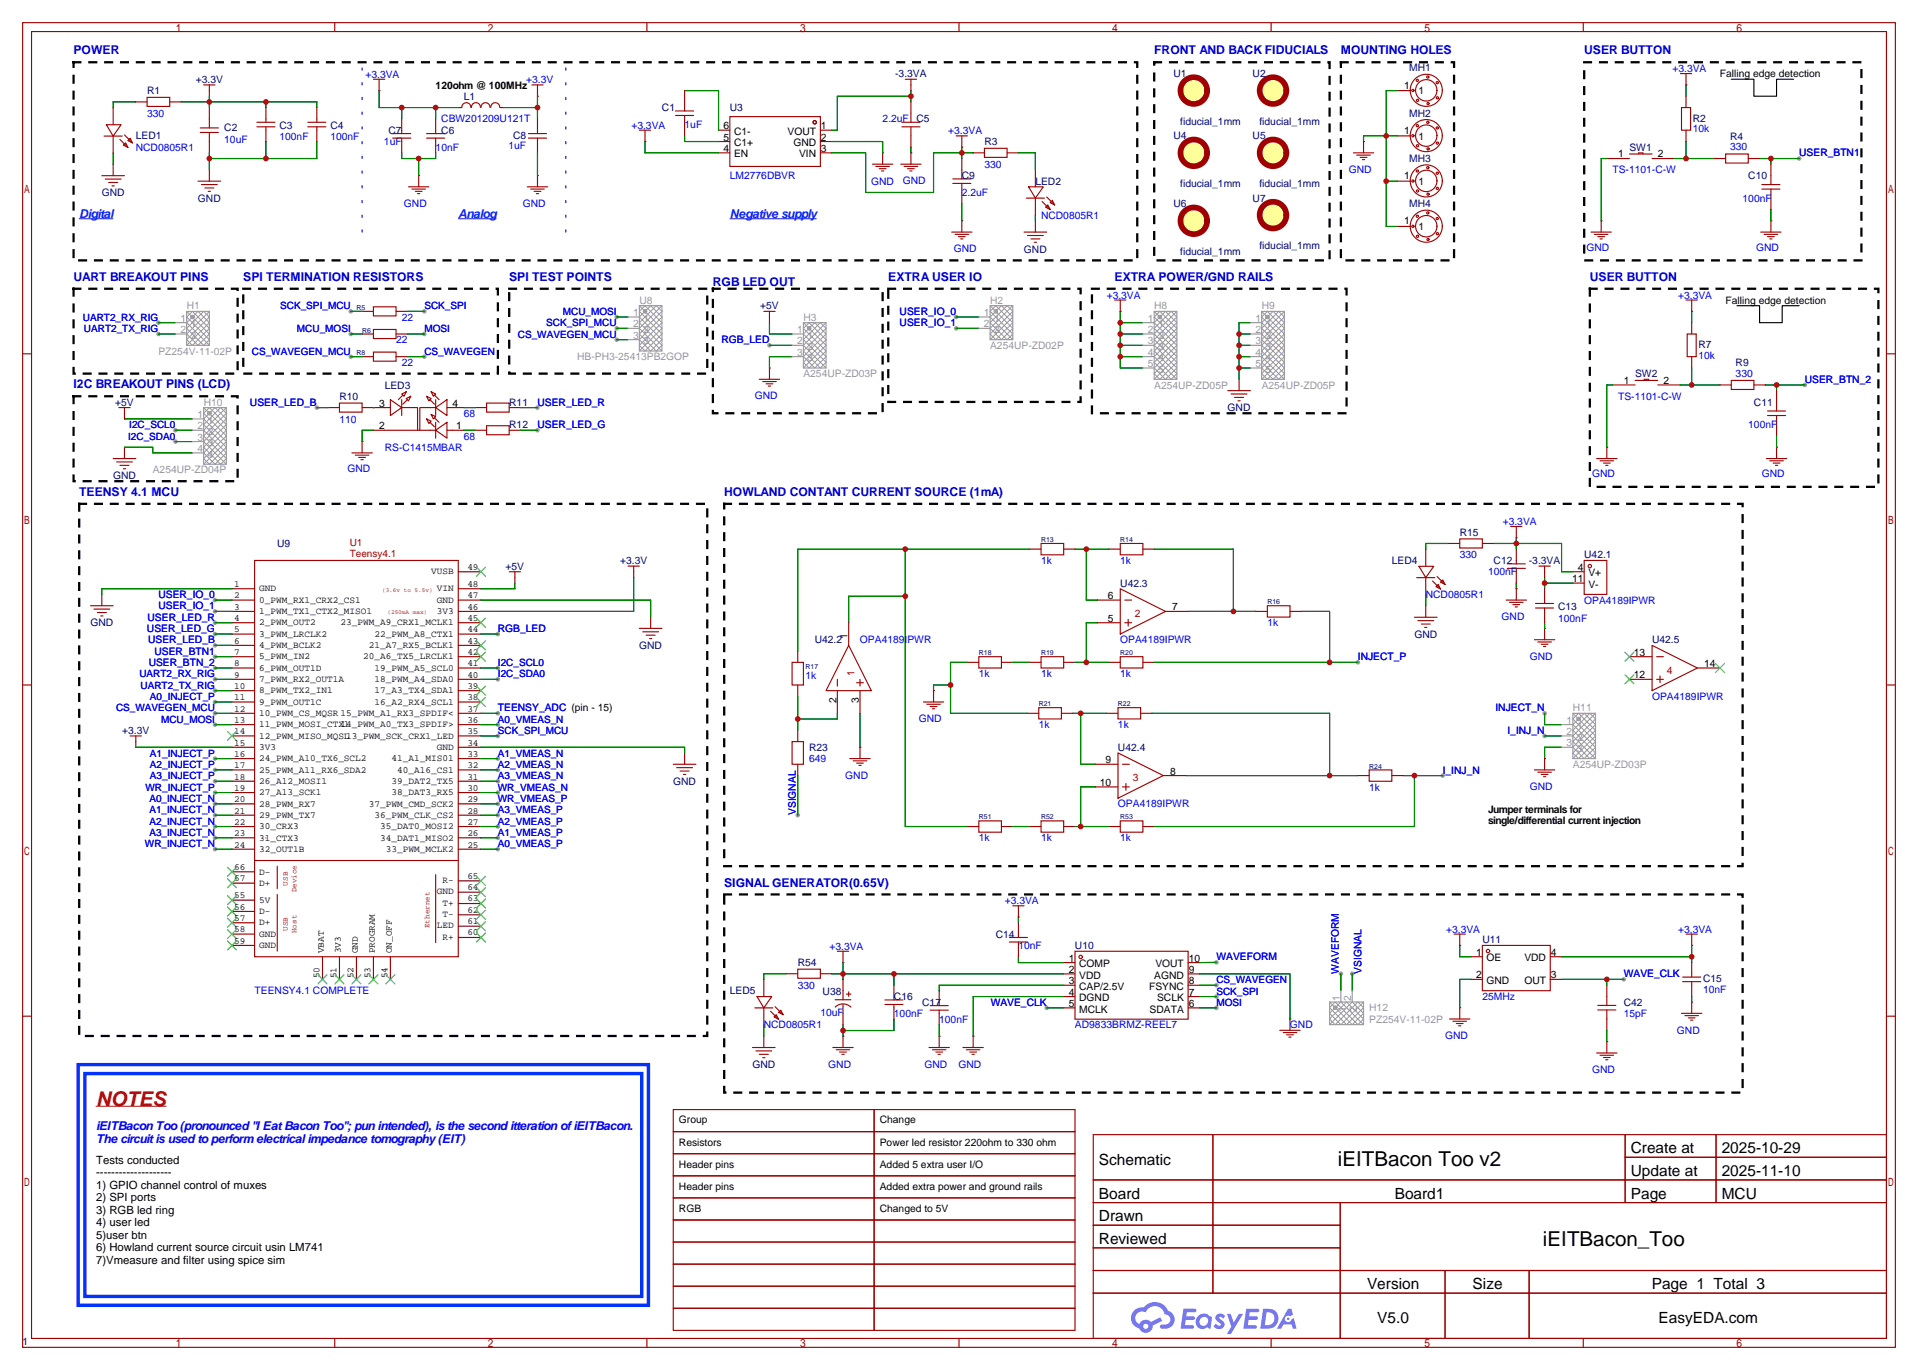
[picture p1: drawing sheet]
<svg xmlns="http://www.w3.org/2000/svg" width="431mm" height="307mm" viewBox="0 0 431 307" stroke-linecap="round" stroke-linejoin="round" font-family="sans-serif">
<defs><g id="words">
<g font-size="4.6">
<text x="300.3" y="261.6">iEITBacon Too v2</text>
<text x="346.4" y="279.4">iEITBacon_Too</text>
</g>
<text font-size="4.5" fill="#f00" x="21.6" y="248">NOTES</text>
<g font-size="3.5">
<text x="246.7" y="261.3">Schematic</text>
<text x="366.1" y="258.8">Create at</text>
<text x="366.1" y="263.8">Update at</text>
<text x="386.5" y="258.8">2025-10-29</text>
<text x="386.5" y="263.8">2025-11-10</text>
<text x="246.7" y="268.9">Board</text>
<text x="313.1" y="268.9">Board1</text>
<text x="366.1" y="268.9">Page</text>
<text x="386.5" y="268.9">MCU</text>
<text x="246.7" y="274">Drawn</text>
<text x="246.7" y="279.1">Reviewed</text>
<text x="306.9" y="289.2">Version</text>
<text x="330.6" y="289.2">Size</text>
<text x="370.8" y="289.2">Page 1 Total 3</text>
<text x="309.2" y="296.9">V5.0</text>
<text x="372.3" y="296.9">EasyEDA.com</text>
</g>
<g font-size="2.7" fill="#00c">
<text x="16.5" y="12.2">POWER</text>
<text x="259.1" y="12.2">FRONT AND BACK FIDUCIALS</text>
<text x="301" y="12.2">MOUNTING HOLES</text>
<text x="355.6" y="12.2">USER BUTTON</text>
<text x="16.5" y="63">UART BREAKOUT PINS</text>
<text x="54.6" y="63">SPI TERMINATION RESISTORS</text>
<text x="114.3" y="63">SPI TEST POINTS</text>
<text x="160" y="64.2">RGB LED OUT</text>
<text x="199.4" y="63">EXTRA USER IO</text>
<text x="250.2" y="63">EXTRA POWER/GND RAILS</text>
<text x="356.9" y="63">USER BUTTON</text>
<text x="16.5" y="87.1">I2C BREAKOUT PINS (LCD)</text>
<text x="17.8" y="111.2">TEENSY 4.1 MCU</text>
<text x="162.6" y="111.2">HOWLAND CONTANT CURRENT SOURCE (1mA)</text>
<text x="162.6" y="198.9">SIGNAL GENERATOR(0.65V)</text>
</g>
<g font-size="2.7" fill="#03f">
<text x="17.8" y="49">Digital</text>
<text x="102.9" y="49">Analog</text>
<text x="163.8" y="49">Negative supply</text>
</g>
<g font-size="2.7" fill="#00f">
<text x="21.6" y="253.5">iEITBacon Too (pronounced &quot;I Eat Bacon Too&quot;; pun intended), is the second itteration of iEITBacon.</text>
<text x="21.6" y="256.5">The circuit is used to perform electrical impedance tomography (EIT)</text>
</g>
<g font-size="2.5">
<text x="21.6" y="261.1">Tests conducted</text>
<text x="21.6" y="263.9">--------------------</text>
<text x="21.6" y="266.7">1) GPIO channel control of muxes</text>
<text x="21.6" y="269.5">2) SPI ports</text>
<text x="21.6" y="272.3">3) RGB led ring</text>
<text x="21.6" y="275.1">4) user led</text>
<text x="21.6" y="277.9">5)user btn</text>
<text x="21.6" y="280.7">6) Howland current source circuit usin LM741</text>
<text x="21.6" y="283.5">7)Vmeasure and filter using spice sim</text>
</g>
<g font-size="2.3" fill="#00f">
<text x="82" y="17.4">+3.3VA</text>
<text x="375.4" y="16.2">+3.3VA</text>
<text x="118.1" y="18.7">+3.3V</text>
<text x="33" y="26.2">330</text>
<text x="99.1" y="27.5">CBW201209U121T</text>
<text x="141.7" y="28.9">+3.3VA</text>
<text x="153.7" y="28.7">1uF</text>
<text x="198.1" y="27.5">2.2uF</text>
<text x="380" y="29.7">10k</text>
<text x="30.5" y="33.8">NCD0805R1</text>
<text x="50.3" y="32">10uF</text>
<text x="62.7" y="31.5">100nF</text>
<text x="74.2" y="31.5">100nF</text>
<text x="86.2" y="32.6">1uF</text>
<text x="97.8" y="33.8">10nF</text>
<text x="114.1" y="33.5">1uF</text>
<text x="212.9" y="30.1">+3.3VA</text>
<text x="388.3" y="33.7">330</text>
<text x="403.9" y="35.1">USER_BTN1</text>
<text x="163.8" y="40.2">LM2776DBVR</text>
<text x="195.5" y="41.4">GND</text>
<text x="202.6" y="41.4">GND</text>
<text x="221" y="37.6">330</text>
<text x="302.8" y="38.8">GND</text>
<text x="361.9" y="38.9">TS-1101-C-W</text>
<text x="90.7" y="46.5">GND</text>
<text x="117.3" y="46.5">GND</text>
<text x="215.9" y="44">2.2uF</text>
<text x="391.2" y="45.3">100nF</text>
<text x="233.7" y="49.1">NCD0805R1</text>
<text x="214.1" y="56.6">GND</text>
<text x="356.1" y="56.3">GND</text>
<text x="394.2" y="56.3">GND</text>
<text x="90.2" y="71.9">22</text>
<text x="201.9" y="70.7">USER_IO_0</text>
<text x="248.4" y="67">+3.3VA</text>
<text x="376.7" y="67">+3.3VA</text>
<text x="88.9" y="77">22</text>
<text x="161.9" y="77">RGB_LED</text>
<text x="201.9" y="73.2">USER_IO_1</text>
<text x="90.2" y="82.1">22</text>
<text x="381.3" y="80.5">10k</text>
<text x="169.4" y="89.6">GND</text>
<text x="363.2" y="89.7">TS-1101-C-W</text>
<text x="389.6" y="84.5">330</text>
<text x="405.1" y="85.9">USER_BTN_2</text>
<text x="56.1" y="91">USER_LED_B</text>
<text x="76.2" y="94.8">110</text>
<text x="104.1" y="93.5">68</text>
<text x="120.6" y="91">USER_LED_R</text>
<text x="86.4" y="101.1">RS-C1415MBAR</text>
<text x="104.1" y="98.6">68</text>
<text x="120.6" y="96.1">USER_LED_G</text>
<text x="392.4" y="96.1">100nF</text>
<text x="78" y="105.8">GND</text>
<text x="357.4" y="107.1">GND</text>
<text x="395.5" y="107.1">GND</text>
<text x="337.3" y="117.8">+3.3VA</text>
<text x="327.7" y="125.3">330</text>
<text x="233.7" y="126.5">1k</text>
<text x="251.5" y="126.5">1k</text>
<text x="334" y="129.1">100nF</text>
<text x="35.6" y="136.7">USER_IO_1</text>
<text x="35.6" y="134.2">USER_IO_0</text>
<text x="320" y="134.2">NCD0805R1</text>
<text x="355.6" y="135.4">OPA4189IPWR</text>
<text x="33" y="141.8">USER_LED_G</text>
<text x="33.1" y="139.2">USER_LED_R</text>
<text x="111.8" y="141.8">RGB_LED</text>
<text x="284.5" y="140.5">1k</text>
<text x="337.1" y="139.2">GND</text>
<text x="349.8" y="139.5">100nF</text>
<text x="33.2" y="144.3">USER_LED_B</text>
<text x="33.4" y="149.4">USER_BTN_2</text>
<text x="34.7" y="146.9">USER_BTN1</text>
<text x="193" y="144.3">OPA4189IPWR</text>
<text x="251.5" y="144.3">OPA4189IPWR</text>
<text x="304.8" y="148.1">INJECT_P</text>
<text x="343.4" y="148.1">GND</text>
<text x="180.8" y="152.4">1k</text>
<text x="219.7" y="151.9">1k</text>
<text x="233.7" y="151.9">1k</text>
<text x="251.5" y="151.9">1k</text>
<text x="111.8" y="159.6">TEENSY_ADC (pin - 15)</text>
<text x="335.7" y="159.6">INJECT_N</text>
<text x="370.8" y="157">OPA4189IPWR</text>
<text x="206.2" y="162">GND</text>
<text x="233.2" y="163.4">1k</text>
<text x="251" y="163.4">1k</text>
<text x="338.4" y="164.6">I_INJ_N</text>
<text x="181.6" y="171">649</text>
<text x="323.8" y="173.5">I_INJ_N</text>
<text x="189.7" y="174.7">GND</text>
<text x="307.3" y="177.3">1k</text>
<text x="343.4" y="177.3">GND</text>
<text x="178.6" y="182.9" transform="rotate(-90 178.6 182.9)">VSIGNAL</text>
<text x="251" y="181.1">OPA4189IPWR</text>
<text x="219.7" y="188.8">1k</text>
<text x="233.7" y="188.8">1k</text>
<text x="251.5" y="188.8">1k</text>
<text x="225.6" y="202.9">+3.3VA</text>
<text x="324.6" y="209.2">+3.3VA</text>
<text x="376.7" y="209.2">+3.3VA</text>
<text x="186.2" y="213.1">+3.3VA</text>
<text x="228.6" y="212.9">10nF</text>
<text x="273" y="215.4">WAVEFORM</text>
<text x="179.1" y="221.8">330</text>
<text x="300.5" y="218.4" transform="rotate(-90 300.5 218.4)">WAVEFORM</text>
<text x="305.6" y="218.4" transform="rotate(-90 305.6 218.4)">VSIGNAL</text>
<text x="364.5" y="219.2">WAVE_CLK</text>
<text x="57.1" y="223.1">TEENSY4.1 COMPLETE</text>
<text x="184.1" y="227.9">10uF</text>
<text x="222.4" y="225.6">WAVE_CLK</text>
<text x="332.7" y="224.3">25MHz</text>
<text x="382.3" y="222.7">10nF</text>
<text x="171.4" y="230.7">NCD0805R1</text>
<text x="200.7" y="228.2">100nF</text>
<text x="210.8" y="229.5">100nF</text>
<text x="241.3" y="230.7">AD9833BRMZ-REEL7</text>
<text x="289.6" y="230.6">GND</text>
<text x="324.4" y="233.1">GND</text>
<text x="364.5" y="228.1">15pF</text>
<text x="376.4" y="231.9">GND</text>
<text x="185.9" y="239.5">GND</text>
<text x="207.5" y="239.5">GND</text>
<text x="215.1" y="239.5">GND</text>
<text x="357.4" y="240.8">GND</text>
</g>
<g font-size="2.3" fill="#000080">
<text x="200.9" y="17.3">-3.3VA</text>
<text x="263.4" y="17.3">U1</text>
<text x="281.2" y="17.3">U2</text>
<text x="316.3" y="16">MH1</text>
<text x="33" y="21.1">R1</text>
<text x="43.9" y="18.6">+3.3V</text>
<text x="104.1" y="22.4">L1</text>
<text x="50.3" y="29.4">C2</text>
<text x="62.7" y="29">C3</text>
<text x="74.2" y="29">C4</text>
<text x="148.6" y="24.9">C1</text>
<text x="163.8" y="24.9">U3</text>
<text x="205.7" y="27.5">C5</text>
<text x="264.9" y="28">fiducial_1mm</text>
<text x="282.7" y="28">fiducial_1mm</text>
<text x="316.3" y="26.2">MH2</text>
<text x="380" y="27.4">R2</text>
<text x="30.5" y="31.3">LED1</text>
<text x="87.2" y="30">C7</text>
<text x="99.1" y="30">C6</text>
<text x="115.2" y="31.2">C8</text>
<text x="221" y="32.6">R3</text>
<text x="263.4" y="31.3">U4</text>
<text x="281.2" y="31.3">U5</text>
<text x="365.8" y="33.8">SW1</text>
<text x="388.3" y="31.4">R4</text>
<text x="215.9" y="40.2">C9</text>
<text x="232.4" y="41.4">LED2</text>
<text x="264.9" y="42">fiducial_1mm</text>
<text x="282.7" y="42">fiducial_1mm</text>
<text x="316.3" y="36.3">MH3</text>
<text x="392.4" y="40.2">C10</text>
<text x="22.8" y="44">GND</text>
<text x="44.4" y="45.3">GND</text>
<text x="263.4" y="46.5">U6</text>
<text x="281.2" y="45.3">U7</text>
<text x="316.3" y="46.5">MH4</text>
<text x="229.8" y="56.7">GND</text>
<text x="264.9" y="57.2">fiducial_1mm</text>
<text x="282.7" y="55.9">fiducial_1mm</text>
<text x="170.6" y="69.4">+5V</text>
<text x="381.3" y="78.2">R7</text>
<text x="389.6" y="82.2">R9</text>
<text x="76.2" y="89.7">R10</text>
<text x="86.4" y="87.2">LED3</text>
<text x="367" y="84.6">SW2</text>
<text x="25.9" y="91">+5V</text>
<text x="114.3" y="91">R11</text>
<text x="275.6" y="92.2">GND</text>
<text x="393.7" y="91">C11</text>
<text x="114.3" y="96.1">R12</text>
<text x="25.4" y="107.5">GND</text>
<text x="62.2" y="122.7">U9</text>
<text x="327.7" y="120.2">R15</text>
<text x="355.6" y="125.3">U42.1</text>
<text x="113.5" y="127.8">+5V</text>
<text x="139.2" y="126.5">+3.3V</text>
<text x="251.5" y="131.6">U42.3</text>
<text x="312.4" y="126.6">LED4</text>
<text x="335.3" y="126.5">C12</text>
<text x="343.2" y="126.5">-3.3VA</text>
<text x="349.8" y="136.9">C13</text>
<text x="20.3" y="140.5">GND</text>
<text x="317.5" y="143.1">GND</text>
<text x="143.5" y="145.6">GND</text>
<text x="182.9" y="144.3">U42.2</text>
<text x="370.8" y="144.3">U42.5</text>
<text x="27.4" y="164.6">+3.3V</text>
<text x="181.6" y="168.4">R23</text>
<text x="251" y="168.4">U42.4</text>
<text x="151.1" y="176.1">GND</text>
<text x="223.5" y="210.4">C14</text>
<text x="241.3" y="212.9">U10</text>
<text x="332.7" y="211.6">U11</text>
<text x="179.1" y="216.7">R54</text>
<text x="382.3" y="220.4">C15</text>
<text x="163.8" y="223.1">LED5</text>
<text x="184.7" y="223.3">U38</text>
<text x="200.7" y="224.4">C16</text>
<text x="207" y="225.6">C17</text>
<text x="364.5" y="225.6">C42</text>
<text x="168.9" y="239.6">GND</text>
<text x="5.1" y="301.8">1</text>
</g>
<g font-size="2.3">
<text x="386.1" y="17.3">Falling edge detection</text>
<text x="97.8" y="19.9">120ohm @ 100MHz</text>
<text x="315.2" y="19.9">1</text>
<text x="318.4" y="21.2">1</text>
<text x="162.4" y="29">6</text>
<text x="184.3" y="29">1</text>
<text x="162.4" y="34.1">4</text>
<text x="162.4" y="31.5">5</text>
<text x="164.8" y="35.3">EN</text>
<text x="164.8" y="32.8">C1+</text>
<text x="164.8" y="30.3">C1-</text>
<text x="176.8" y="30.3">VOUT</text>
<text x="178.1" y="32.8">GND</text>
<text x="179.4" y="35.3">VIN</text>
<text x="184.3" y="31.5">2</text>
<text x="184.3" y="34.1">3</text>
<text x="315.2" y="30">1</text>
<text x="318.4" y="31.3">1</text>
<text x="363.2" y="35.3">1</text>
<text x="372.1" y="35.3">2</text>
<text x="315.2" y="40.2">1</text>
<text x="318.4" y="41.5">1</text>
<text x="315.2" y="50.3">1</text>
<text x="318.4" y="51.6">1</text>
<text x="387.3" y="68.1">Falling edge detection</text>
<text x="364.5" y="86.1">1</text>
<text x="373.4" y="86.1">2</text>
<text x="85.1" y="91.2">3</text>
<text x="101.6" y="91.2">4</text>
<text x="85.1" y="96.3">2</text>
<text x="102.4" y="96.3">1</text>
<text x="352.9" y="130.6">11</text>
<text x="354.2" y="128">4</text>
<text x="356.5" y="129.3">V+</text>
<text x="356.5" y="131.9">V-</text>
<text x="248.7" y="134.4">6</text>
<text x="263.1" y="136.9">7</text>
<text x="190.3" y="143.3" transform="rotate(-90 190.3 143.3)">1</text>
<text x="248.7" y="139.5">5</text>
<text x="366.7" y="147.1">13</text>
<text x="382.5" y="149.6">14</text>
<text x="366.7" y="152.2">12</text>
<text x="187.7" y="157.7" transform="rotate(-90 187.7 157.7)">2</text>
<text x="192.8" y="157.7" transform="rotate(-90 192.8 157.7)">3</text>
<text x="248.1" y="171.2">9</text>
<text x="262.6" y="173.8">8</text>
<text x="246.9" y="176.3">10</text>
<text x="334" y="182.4">Jumper terminals for</text>
<text x="334" y="185">single/differential current injection</text>
<text x="239.9" y="215.7">1</text>
<text x="266.8" y="215.7">10</text>
<text x="331.3" y="214.4">1</text>
<text x="333.7" y="215.7">OE</text>
<text x="342.2" y="215.7">VDD</text>
<text x="348.1" y="214.4">4</text>
<text x="239.9" y="218.3">2</text>
<text x="239.9" y="220.8">3</text>
<text x="242.2" y="217">COMP</text>
<text x="242.2" y="219.5">VDD</text>
<text x="259.1" y="219.5">AGND</text>
<text x="259.3" y="217">VOUT</text>
<text x="266.8" y="220.8">8</text>
<text x="266.8" y="218.3">9</text>
<text x="331.3" y="219.5">2</text>
<text x="333.7" y="220.8">GND</text>
<text x="342.2" y="220.8">OUT</text>
<text x="348.1" y="219.5">3</text>
<text x="239.9" y="223.3">4</text>
<text x="239.9" y="225.9">5</text>
<text x="242.2" y="222.1">CAP/2.5V</text>
<text x="242.2" y="224.6">DGND</text>
<text x="242.2" y="227.1">MCLK</text>
<text x="257.9" y="222.1">FSYNC</text>
<text x="258.1" y="227.1">SDATA</text>
<text x="259.7" y="224.6">SCLK</text>
<text x="266.8" y="225.9">6</text>
<text x="266.8" y="223.3">7</text>
<text x="152.4" y="252">Group</text>
<text x="152.4" y="257">Resistors</text>
<text x="197.5" y="252">Change</text>
<text x="197.5" y="257">Power led resistor 220ohm to 330 ohm</text>
<text x="152.4" y="261.9">Header pins</text>
<text x="197.5" y="261.9">Added 5 extra user I/O</text>
<text x="152.4" y="266.9">Header pins</text>
<text x="197.5" y="266.9">Added extra power and ground rails</text>
<text x="152.4" y="271.9">RGB</text>
<text x="197.5" y="271.9">Changed to 5V</text>
</g>
<g font-size="2.3" fill="#999">
<text x="41.9" y="69.4">H1</text>
<text x="142.1" y="70.9">1</text>
<text x="143.5" y="68.1">U8</text>
<text x="180.3" y="71.9">H3</text>
<text x="220.8" y="70.9">1</text>
<text x="222.2" y="68.1">H2</text>
<text x="259.1" y="69.4">H8</text>
<text x="283.2" y="69.4">H9</text>
<text x="40.5" y="72.2">1</text>
<text x="40.5" y="74.7">2</text>
<text x="42.8" y="73.4">1</text>
<text x="42.8" y="76">2</text>
<text x="142.1" y="73.4">2</text>
<text x="142.1" y="76">3</text>
<text x="144.4" y="72.2">1</text>
<text x="144.4" y="74.7">2</text>
<text x="144.4" y="77.2">3</text>
<text x="178.9" y="74.7">1</text>
<text x="178.9" y="77.2">2</text>
<text x="181.3" y="76">1</text>
<text x="220.8" y="73.4">2</text>
<text x="223.2" y="72.2">1</text>
<text x="223.2" y="74.7">2</text>
<text x="257.7" y="72.2">1</text>
<text x="257.7" y="74.7">2</text>
<text x="257.7" y="77.2">3</text>
<text x="260" y="73.4">1</text>
<text x="260" y="76">2</text>
<text x="281.8" y="72.2">1</text>
<text x="281.8" y="74.7">2</text>
<text x="281.8" y="77.2">3</text>
<text x="284.1" y="73.4">1</text>
<text x="284.1" y="76">2</text>
<text x="35.6" y="79.5">PZ254V-11-02P</text>
<text x="129.5" y="80.8">HB-PH3-25413PB2GOP</text>
<text x="178.9" y="79.8">3</text>
<text x="181.3" y="78.5">2</text>
<text x="181.3" y="81.1">3</text>
<text x="222.2" y="78.3">A254UP-ZD02P</text>
<text x="257.7" y="79.8">4</text>
<text x="257.7" y="82.3">5</text>
<text x="260" y="78.5">3</text>
<text x="260" y="81.1">4</text>
<text x="260" y="83.6">5</text>
<text x="281.8" y="79.8">4</text>
<text x="281.8" y="82.3">5</text>
<text x="284.1" y="78.5">3</text>
<text x="284.1" y="81.1">4</text>
<text x="284.1" y="83.6">5</text>
<text x="180.3" y="84.6">A254UP-ZD03P</text>
<text x="259.1" y="87.2">A254UP-ZD05P</text>
<text x="283.2" y="87.2">A254UP-ZD05P</text>
<text x="44.3" y="93.8">1</text>
<text x="45.7" y="91">H10</text>
<text x="46.7" y="95">1</text>
<text x="44.3" y="96.3">2</text>
<text x="44.3" y="98.8">3</text>
<text x="44.3" y="101.4">4</text>
<text x="46.7" y="97.6">2</text>
<text x="46.7" y="100.1">3</text>
<text x="34.3" y="106.2">A254UP-ZD04P</text>
<text x="46.7" y="102.6">4</text>
<text x="353.1" y="159.6">H11</text>
<text x="351.6" y="162.3">1</text>
<text x="351.6" y="164.9">2</text>
<text x="351.6" y="167.4">3</text>
<text x="354" y="163.6">1</text>
<text x="354" y="166.1">2</text>
<text x="353.1" y="172.3">A254UP-ZD03P</text>
<text x="354" y="168.7">3</text>
<text x="300.8" y="224.7" transform="rotate(-90 300.8 224.7)">1</text>
<text x="302" y="227" transform="rotate(-90 302 227)">1</text>
<text x="303.3" y="224.7" transform="rotate(-90 303.3 224.7)">2</text>
<text x="304.6" y="227" transform="rotate(-90 304.6 227)">2</text>
<text x="307.3" y="226.9">H12</text>
<text x="307.3" y="229.4">PZ254V-11-02P</text>
</g>
<g font-size="2.3" fill="#a00000">
<text x="254.8" y="138.5">2</text>
<text x="191.8" y="151.6" transform="rotate(-90 191.8 151.6)">1</text>
<text x="374.1" y="151.2">4</text>
<text x="254.3" y="175.3">3</text>
</g>
<g font-size="2.2" fill="#00f">
<text x="18.6" y="71.9">UART2_RX_RIG</text>
<text x="62.9" y="69.4">SCK_SPI_MCU</text>
<text x="95.2" y="69.4">SCK_SPI</text>
<text x="126.3" y="70.7">MCU_MOSI</text>
<text x="18.8" y="74.5">UART2_TX_RIG</text>
<text x="66.6" y="74.5">MCU_MOSI</text>
<text x="95.2" y="74.5">MOSI</text>
<text x="116.2" y="75.8">CS_WAVEGEN_MCU</text>
<text x="122.6" y="73.2">SCK_SPI_MCU</text>
<text x="56.5" y="79.6">CS_WAVEGEN_MCU</text>
<text x="95.2" y="79.6">CS_WAVEGEN</text>
<text x="28.8" y="98.6">I2C_SDA0</text>
<text x="29" y="96.1">I2C_SCL0</text>
<text x="111.8" y="149.4">I2C_SCL0</text>
<text x="31.3" y="152">UART2_RX_RIG</text>
<text x="31.5" y="154.5">UART2_TX_RIG</text>
<text x="111.8" y="152">I2C_SDA0</text>
<text x="26.1" y="159.6">CS_WAVEGEN_MCU</text>
<text x="33.7" y="157">A0_INJECT_P</text>
<text x="36.2" y="162.1">MCU_MOSI</text>
<text x="111.8" y="164.7">SCK_SPI_MCU</text>
<text x="111.8" y="162.1">A0_VMEAS_N</text>
<text x="33.7" y="172.3">A2_INJECT_P</text>
<text x="33.7" y="169.7">A1_INJECT_P</text>
<text x="111.8" y="172.3">A2_VMEAS_N</text>
<text x="111.8" y="169.7">A1_VMEAS_N</text>
<text x="32.7" y="177.4">WR_INJECT_P</text>
<text x="33.5" y="179.9">A0_INJECT_N</text>
<text x="33.7" y="174.8">A3_INJECT_P</text>
<text x="111.8" y="174.8">A3_VMEAS_N</text>
<text x="111.8" y="179.9">WR_VMEAS_P</text>
<text x="111.8" y="177.4">WR_VMEAS_N</text>
<text x="33.5" y="185">A2_INJECT_N</text>
<text x="33.5" y="182.4">A1_INJECT_N</text>
<text x="111.8" y="185">A2_VMEAS_P</text>
<text x="111.8" y="182.4">A3_VMEAS_P</text>
<text x="32.5" y="190.1">WR_INJECT_N</text>
<text x="33.5" y="187.5">A3_INJECT_N</text>
<text x="111.8" y="187.5">A1_VMEAS_P</text>
<text x="111.8" y="190.1">A0_VMEAS_P</text>
<text x="273" y="220.6">CS_WAVEGEN</text>
<text x="273" y="223.1">SCK_SPI</text>
<text x="273" y="225.7">MOSI</text>
</g>
<g font-size="2.2" fill="#a00000">
<text x="78.5" y="124.9">Teensy4.1</text>
<text x="78.5" y="122.5">U1</text>
</g>
<g font-size="2.1">
<text x="52.6" y="131.7">1</text>
<text x="96.8" y="128.9">VUSB</text>
<text x="104.9" y="131.7">48</text>
<text x="104.9" y="127.9">49</text>
<text x="52.6" y="134.2">2</text>
<text x="52.6" y="136.8">3</text>
<text x="58.2" y="132.7">GND</text>
<text x="58.2" y="135.2">0_PWM_RX1_CRX2_CS1</text>
<text x="58.2" y="137.8">1_PWM_TX1_CTX2_MISO1</text>
<text x="98" y="137.8">3V3</text>
<text x="98" y="135.2">GND</text>
<text x="98" y="132.7">VIN</text>
<text x="104.9" y="136.8">46</text>
<text x="104.9" y="134.2">47</text>
<text x="52.6" y="141.9">5</text>
<text x="52.6" y="139.3">4</text>
<text x="58.2" y="142.8">3_PWM_LRCLK2</text>
<text x="58.2" y="140.3">2_PWM_OUT2</text>
<text x="76.5" y="140.3">23_PWM_A9_CRX1_MCLK1</text>
<text x="84.1" y="142.8">22_PWM_A8_CTX1</text>
<text x="104.9" y="141.9">44</text>
<text x="104.9" y="139.3">45</text>
<text x="52.6" y="144.4">6</text>
<text x="52.6" y="146.9">7</text>
<text x="52.6" y="149.5">8</text>
<text x="58.2" y="145.4">4_PWM_BCLK2</text>
<text x="58.2" y="147.9">5_PWM_IN2</text>
<text x="81.5" y="147.9">20_A6_TX5_LRCLK1</text>
<text x="82.8" y="145.4">21_A7_RX5_BCLK1</text>
<text x="104.9" y="149.5">41</text>
<text x="104.9" y="146.9">42</text>
<text x="104.9" y="144.4">43</text>
<text x="52.6" y="154.6">10</text>
<text x="52.6" y="152">9</text>
<text x="58.2" y="155.5">8_PWM_TX2_IN1</text>
<text x="58.2" y="150.5">6_PWM_OUT1D</text>
<text x="58.2" y="153">7_PWM_RX2_OUT1A</text>
<text x="84.1" y="155.5">17_A3_TX4_SDA1</text>
<text x="84.1" y="153">18_PWM_A4_SDA0</text>
<text x="84.1" y="150.5">19_PWM_A5_SCL0</text>
<text x="104.9" y="154.6">39</text>
<text x="104.9" y="152">40</text>
<text x="52.6" y="157.1">11</text>
<text x="52.6" y="159.6">12</text>
<text x="58.2" y="158.1">9_PWM_OUT1C</text>
<text x="58.2" y="160.6">10_PWM_CS_MQSR 15_PWM_A1_RX3_SPDIF&lt;</text>
<text x="84.1" y="158.1">16_A2_RX4_SCL1</text>
<text x="104.9" y="159.6">37</text>
<text x="104.9" y="157.1">38</text>
<text x="52.6" y="162.2">13</text>
<text x="52.6" y="164.7">14</text>
<text x="52.6" y="167.3">15</text>
<text x="58.2" y="163.2">11_PWM_MOSI_CTX1</text>
<text x="58.2" y="165.7">12_PWM_MISO_MQSL13_PWM_SCK_CRX1_LED</text>
<text x="76.5" y="163.2">14_PWM_A0_TX3_SPDIF&gt;</text>
<text x="104.9" y="164.7">35</text>
<text x="104.9" y="162.2">36</text>
<text x="104.9" y="167.3">34</text>
<text x="52.6" y="169.8">16</text>
<text x="52.6" y="172.3">17</text>
<text x="58.2" y="168.2">3V3</text>
<text x="58.2" y="170.8">24_PWM_A10_TX6_SCL2</text>
<text x="58.2" y="173.3">25_PWM_A11_RX6_SDA2</text>
<text x="87.9" y="170.8">41_A1_MIS01</text>
<text x="89.2" y="173.3">40_A16_CS1</text>
<text x="98" y="168.2">GND</text>
<text x="104.9" y="172.3">32</text>
<text x="104.9" y="169.8">33</text>
<text x="52.6" y="174.9">18</text>
<text x="52.6" y="177.4">19</text>
<text x="52.6" y="180">20</text>
<text x="58.2" y="175.9">26_A12_MOSI1</text>
<text x="58.2" y="178.4">27_A13_SCK1</text>
<text x="87.9" y="178.4">38_DAT3_RX5</text>
<text x="87.9" y="175.9">39_DAT2_TX5</text>
<text x="104.9" y="180">29</text>
<text x="104.9" y="177.4">30</text>
<text x="104.9" y="174.9">31</text>
<text x="52.6" y="182.5">21</text>
<text x="52.6" y="185">22</text>
<text x="58.2" y="180.9">28_PWM_RX7</text>
<text x="58.2" y="183.5">29_PWM_TX7</text>
<text x="82.8" y="180.9">37_PWM_CMD_SCK2</text>
<text x="84.1" y="183.5">36_PWM_CLK_CS2</text>
<text x="104.9" y="185">27</text>
<text x="104.9" y="182.5">28</text>
<text x="52.6" y="187.6">23</text>
<text x="52.6" y="190.1">24</text>
<text x="58.2" y="186">30_CRX3</text>
<text x="58.2" y="188.6">31_CTX3</text>
<text x="58.2" y="191.1">32_OUT1B</text>
<text x="85.3" y="188.6">34_DAT1_MISO2</text>
<text x="85.3" y="186">35_DAT0_MOSI2</text>
<text x="86.6" y="191.1">33_PWM_MCLK2</text>
<text x="104.9" y="190.1">25</text>
<text x="104.9" y="187.6">26</text>
<text x="52.6" y="195.2">66</text>
<text x="52.6" y="197.7">67</text>
<text x="58.2" y="196.2">D-</text>
<text x="104.9" y="197.1">65</text>
<text x="52.6" y="201.6">55</text>
<text x="58.2" y="202.5">5V</text>
<text x="58.2" y="198.7">D+</text>
<text x="98" y="200.6">GND</text>
<text x="99.3" y="203.2">T+</text>
<text x="99.3" y="198.1">R-</text>
<text x="104.9" y="202.2">63</text>
<text x="104.9" y="199.7">64</text>
<text x="52.6" y="204.1">56</text>
<text x="52.6" y="206.6">57</text>
<text x="52.6" y="209.2">58</text>
<text x="58.2" y="205.1">D-</text>
<text x="58.2" y="207.6">D+</text>
<text x="98" y="208.2">LED</text>
<text x="99.3" y="205.7">T-</text>
<text x="104.9" y="209.8">60</text>
<text x="104.9" y="207.3">61</text>
<text x="104.9" y="204.7">62</text>
<text x="52.6" y="211.7">59</text>
<text x="58.2" y="210.2">GND</text>
<text x="58.2" y="212.7">GND</text>
<text x="72.7" y="213.9" transform="rotate(-90 72.7 213.9)">VBAT</text>
<text x="76.5" y="213.9" transform="rotate(-90 76.5 213.9)">3V3</text>
<text x="80.3" y="213.9" transform="rotate(-90 80.3 213.9)">GND</text>
<text x="84.1" y="213.9" transform="rotate(-90 84.1 213.9)">PROGRAM</text>
<text x="87.9" y="213.9" transform="rotate(-90 87.9 213.9)">ON_OFF</text>
<text x="99.3" y="210.8">R+</text>
<text x="71.7" y="219.5" transform="rotate(-90 71.7 219.5)">50</text>
<text x="75.5" y="219.5" transform="rotate(-90 75.5 219.5)">51</text>
<text x="79.4" y="219.5" transform="rotate(-90 79.4 219.5)">52</text>
<text x="83.2" y="219.5" transform="rotate(-90 83.2 219.5)">53</text>
<text x="87" y="219.5" transform="rotate(-90 87 219.5)">54</text>
</g>
<g font-size="1.7" fill="#a00000">
<text x="64.6" y="198.7" transform="rotate(-90 64.6 198.7)">USB</text>
<text x="66.6" y="200.2" transform="rotate(-90 66.6 200.2)">Device</text>
<text x="64.6" y="208.8" transform="rotate(-90 64.6 208.8)">USB</text>
<text x="66.6" y="209.3" transform="rotate(-90 66.6 209.3)">Host</text>
<text x="96.4" y="208.2" transform="rotate(-90 96.4 208.2)">Ethernet</text>
</g>
<g font-size="1.6" fill="#000080">
<text x="80" y="69.5">R5</text>
<text x="81.3" y="74.6">R6</text>
<text x="80" y="79.7">R8</text>
<text x="233.7" y="121.6">R13</text>
<text x="251.5" y="121.6">R14</text>
<text x="284.5" y="135.6">R16</text>
<text x="180.8" y="150">R17</text>
<text x="219.7" y="147">R18</text>
<text x="233.7" y="147">R19</text>
<text x="251.5" y="147">R20</text>
<text x="233.2" y="158.4">R21</text>
<text x="251" y="158.4">R22</text>
<text x="307.3" y="172.4">R24</text>
<text x="219.7" y="183.8">R51</text>
<text x="233.7" y="183.8">R52</text>
<text x="251.5" y="183.8">R53</text>
</g>
<g font-size="1.4" fill="#a00000">
<text x="85.8" y="132.7">(3.6v to 5.5v)</text>
<text x="87" y="137.8">(250mA max)</text>
</g>
</g></defs>
<g fill="#999">
<circle cx="138.4" cy="71.1" r=".51"/>
<circle cx="138.4" cy="76.2" r=".51"/>
<circle cx="138.4" cy="73.7" r=".51"/>
<circle cx="48.3" cy="190.5" r=".51"/>
<circle cx="48.3" cy="188" r=".51"/>
<circle cx="48.3" cy="185.4" r=".51"/>
<circle cx="48.3" cy="182.9" r=".51"/>
<circle cx="48.3" cy="180.3" r=".51"/>
<circle cx="48.3" cy="177.8" r=".51"/>
<circle cx="48.3" cy="175.3" r=".51"/>
<circle cx="48.3" cy="172.7" r=".51"/>
<circle cx="48.3" cy="170.2" r=".51"/>
<circle cx="48.3" cy="162.6" r=".51"/>
<circle cx="48.3" cy="160" r=".51"/>
<circle cx="48.3" cy="157.5" r=".51"/>
<circle cx="48.3" cy="154.9" r=".51"/>
<circle cx="48.3" cy="152.4" r=".51"/>
<circle cx="48.3" cy="149.9" r=".51"/>
<circle cx="48.3" cy="147.3" r=".51"/>
<circle cx="111.8" cy="165.1" r=".51"/>
<circle cx="111.8" cy="162.6" r=".51"/>
<circle cx="111.8" cy="160" r=".51"/>
<circle cx="111.8" cy="175.3" r=".51"/>
<circle cx="111.8" cy="172.7" r=".51"/>
<circle cx="111.8" cy="170.2" r=".51"/>
<circle cx="111.8" cy="188" r=".51"/>
<circle cx="111.8" cy="185.4" r=".51"/>
<circle cx="111.8" cy="182.9" r=".51"/>
<circle cx="111.8" cy="180.3" r=".51"/>
<circle cx="111.8" cy="190.5" r=".51"/>
<circle cx="111.8" cy="177.8" r=".51"/>
<circle cx="172.7" cy="77.5" r=".51"/>
<circle cx="111.8" cy="142.2" r=".51"/>
<circle cx="403.9" cy="35.6" r=".51"/>
<circle cx="95.2" cy="69.9" r=".51"/>
<circle cx="95.2" cy="74.9" r=".51"/>
<circle cx="78.7" cy="74.9" r=".51"/>
<circle cx="78.7" cy="69.9" r=".51"/>
<circle cx="95.2" cy="80" r=".51"/>
<circle cx="78.7" cy="80" r=".51"/>
<circle cx="273" cy="215.9" r=".51"/>
<circle cx="273" cy="221" r=".51"/>
<circle cx="273" cy="223.6" r=".51"/>
<circle cx="273" cy="226.1" r=".51"/>
<circle cx="234.9" cy="226.1" r=".51"/>
<circle cx="364.5" cy="219.7" r=".51"/>
<circle cx="179.1" cy="182.9" r=".51"/>
<circle cx="304.8" cy="148.6" r=".51"/>
<circle cx="323.8" cy="174" r=".51"/>
<circle cx="346.7" cy="165.1" r=".51"/>
<circle cx="346.7" cy="160" r=".51"/>
<circle cx="301" cy="218.4" r=".51"/>
<circle cx="303.5" cy="218.4" r=".51"/>
<circle cx="48.3" cy="144.8" r=".51"/>
<circle cx="48.3" cy="142.2" r=".51"/>
<circle cx="48.3" cy="139.7" r=".51"/>
<circle cx="48.3" cy="137.2" r=".51"/>
<circle cx="48.3" cy="134.6" r=".51"/>
<circle cx="214.6" cy="71.1" r=".51"/>
<circle cx="214.6" cy="73.7" r=".51"/>
<circle cx="405.1" cy="86.4" r=".51"/>
<circle cx="35.6" cy="74.9" r=".51"/>
<circle cx="35.6" cy="72.4" r=".51"/>
<circle cx="39.4" cy="99.1" r=".51"/>
<circle cx="39.4" cy="96.5" r=".51"/>
<circle cx="111.8" cy="149.9" r=".51"/>
<circle cx="111.8" cy="152.4" r=".51"/>
<circle cx="120.6" cy="96.5" r=".51"/>
<circle cx="120.6" cy="91.4" r=".51"/>
<circle cx="71.1" cy="91.4" r=".51"/>
</g>
<g fill="none" stroke="#a10000" stroke-width=".25">
<path d="M5.1 5.1h420.3v297.2h-420.3zM7.1 7.1h416.3v293.2h-416.3zM75.1 5.1v2M145.2 5.1v2M215.3 5.1v2M285.3 5.1v2M355.4 5.1v2M5.1 79.4h2M423.5 79.4h1.9M5.1 153.7h2M423.5 153.7h1.9M5.1 228h2"/>
<path d="M423.5 228h1.9M245.4 254.5h178.1v45.8h-178.1zM272.3 254.5v35.6M364.8 254.5v15.3M364.8 259.6h58.7M385.2 254.5v15.3M245.4 264.7h178.1M245.4 269.8h178.1M245.4 274.9h55.4M245.4 279.9h55.4M300.8 269.8v30.5M245.4 285h178.1"/>
<path d="M245.4 290.1h178.1M324.4 285v15.3M343.2 285v15.3M75.1 300.3v2M145.2 300.3v2M215.3 300.3v2M285.3 300.3v2M355.4 300.3v2"/>
</g>
<g fill="#5487ff">
<path d="M273.1 294.9a1.3 1.3 0 0 1 1.9 .3l-.4 .6a.54 .54 0 0 0-.9-.2l.1 .2a1.28 1.28 0 0 1 .8 2 1.53 1.53 0 0 1-2.2-.3l.5-.6 .8 .5a.31 .31 0 0 0 .4-.3 .31 .31 0 0 0-.3-.3 1.12 1.12 0 0 1-.7-1.9z"/>
<path d="M275.4 294.8h.8l.7 1.9 1.2-1.9h.9l-2.7 4.5h-.9l1-1.7z"/>
<path d="M265.6 293.6h2.3a.46 .46 0 0 1 .5 .1 .46 .46 0 0 1 .1 .5l-.3 .2h-1.8l-.1 .9h1.6a.4 .4 0 0 1 .4 .4 .4 .4 0 0 1-.5 .4h-1.6l-.2 1.2h1.4a.46 .46 0 0 1 .5 .1 .46 .46 0 0 1 .1 .5l-.4 .2h-2.6z"/>
<path d="M279.7 293.6h2.3a.47 .47 0 0 1 .5 .1 .47 .47 0 0 1 .1 .5l-.3 .2h-1.8l-.1 .9h1.6a.4 .4 0 0 1 .4 .4 .4 .4 0 0 1-.4 .4h-1.7l-.2 1.2h1.4a.46 .46 0 0 1 .5 .1 .46 .46 0 0 1 .1 .5l-.4 .2h-2.6z"/>
<path d="M289.1 293.6h.8l.3 1.3-.6 .4a.75 .75 0 0 0-1.1 .3 .75 .75 0 0 0 .5 1 .75 .75 0 0 0 .9-.6l.5-.3 .6 2.4h-.8l-.3-1h-1.8l-.5 1h-1z"/>
<path d="M283.5 293.6l-.6 4.5h1.4a2.27 2.27 0 0 0 2.7-2.3 2.27 2.27 0 0 0-2.7-2.2zM284.3 294.4a1.5 1.5 0 0 1 1.8 1.5 1.5 1.5 0 0 1-1.9 1.4h-.3z"/>
<path d="M269 295.2a1.6 1.6 0 0 0-.4 2.3 1.6 1.6 0 0 0 2.3 .2l.8 .4 .3-2.5-.1-.3h-.5a1.58 1.58 0 0 0-2.4-.1zM269.6 295.7a.98 .98 0 0 1 1.6 .5 .98 .98 0 0 1-1.1 1.2 .94 .94 0 0 1-.9-.6 .94 .94 0 0 1 .4-1.1z"/>
<path d="M254.6 294a2.37 2.37 0 0 0 1.1 4 1.54 1.54 0 0 0 1.8 1 1.54 1.54 0 0 0 1.2-1.6l2.2-1.1-.5-.8-2 1.1a1.57 1.57 0 0 0-2.7 .4 1.5 1.5 0 0 1-.7-2.1 1.5 1.5 0 0 1 2.2-.5 2.23 2.23 0 0 1 2.3-1.4 2.23 2.23 0 0 1 2 1.8 1.16 1.16 0 0 1 1.2 1.1 1.16 1.16 0 0 1-1.1 1.3h-.7a.47 .47 0 0 0-.5 .3 .47 .47 0 0 0 .4 .6 2.14 2.14 0 0 0 2.7-1.4 2.14 2.14 0 0 0-1.3-2.7 3.2 3.2 0 0 0-5.5-.7l-1.1 .1zM256.6 297.6a.6 .6 0 0 1 1.2 0 .6 .6 0 0 1-1.2 0z"/>
<circle cx="289.2" cy="295.9" r=".29"/>
</g>
<g fill="none" stroke="#a10000" stroke-width=".25">
<path d="M45.7 19.1h2.6M47 19.1v2.5M45 28.7h4M45 29.7h4M47 24.1v4.6M47 29.7v4.6M47 38.1v2.5M313.7 20.3h3M313.7 30.5h3M44.4 40.6h5.1M45.2 41.4h3.6M46 42.2h2"/>
<path d="M46.7 42.9h.5M313.7 40.6h3M313.7 50.8h3M20.3 135.9h5.1M21.1 136.7h3.5M21.8 137.4h2.1M22.6 138.2h.5M22.9 133.3v2.6M57.1 125.7h45.8v88.9h-45.8zM141 127h2.5M142.2 127v2.5M146 138.4v2.6"/>
<path d="M143.5 141h5.1M144.3 141.7h3.5M145 142.5h2.1M145.8 143.3h.5M29.2 165.1h2.5M30.5 165.1v2.5M151.1 171.4h5.1M151.9 172.2h3.5M152.7 173h2M153.4 173.7h.5M153.7 168.9v2.5M57.1 193h45.8"/>
<path d="M59.7 188h.1M62.2 194.3v5.1M97.8 196.2v15.3M62.2 200.7v12.7"/>
<circle cx="318.1" cy="18" r=".25"/>
<circle cx="320.5" cy="17.3" r=".25"/>
<circle cx="322.6" cy="18.5" r=".25"/>
<circle cx="317.2" cy="30.5" r=".25"/>
<circle cx="317.2" cy="20.3" r=".25"/>
<circle cx="318.1" cy="38.4" r=".25"/>
<circle cx="318.1" cy="28.2" r=".25"/>
<circle cx="318.2" cy="32.7" r=".25"/>
<circle cx="318.2" cy="22.5" r=".25"/>
<circle cx="320.2" cy="20.3" r="3.6"/>
<circle cx="320.2" cy="30.4" r="3.6"/>
<circle cx="320.2" cy="20.3" r="2.4"/>
<circle cx="320.2" cy="30.4" r="2.4"/>
<circle cx="320.5" cy="37.6" r=".25"/>
<circle cx="320.5" cy="27.4" r=".25"/>
<circle cx="320.5" cy="23.2" r=".25"/>
<circle cx="320.5" cy="33.4" r=".25"/>
<circle cx="322.6" cy="28.7" r=".25"/>
<circle cx="322.6" cy="38.9" r=".25"/>
<circle cx="322.6" cy="21.9" r=".25"/>
<circle cx="322.6" cy="32.1" r=".25"/>
<circle cx="317.2" cy="40.6" r=".25"/>
<circle cx="317.2" cy="50.8" r=".25"/>
<circle cx="318.1" cy="48.5" r=".25"/>
<circle cx="318.2" cy="53" r=".25"/>
<circle cx="318.2" cy="42.8" r=".25"/>
<circle cx="320.2" cy="50.7" r="3.6"/>
<circle cx="320.2" cy="40.6" r="3.6"/>
<circle cx="320.2" cy="40.6" r="2.4"/>
<circle cx="320.2" cy="50.7" r="2.4"/>
<circle cx="320.5" cy="47.8" r=".25"/>
<circle cx="320.5" cy="53.7" r=".25"/>
<circle cx="320.5" cy="43.6" r=".25"/>
<circle cx="322.6" cy="49" r=".25"/>
<circle cx="322.6" cy="42.3" r=".25"/>
<circle cx="322.6" cy="52.4" r=".25"/>
</g>
<g fill="none" stroke="#850000" stroke-width=".25">
<path d="M52.1 139.7h5M52.1 137.2h5M52.1 134.6h5M52.1 132.1h5M102.9 139.7h5M102.9 137.2h5M102.9 134.6h5M102.9 132.1h5M102.9 128.3h5M52.1 154.9h5M52.1 157.5h5M52.1 152.4h5"/>
<path d="M52.1 149.9h5M52.1 147.3h5M52.1 144.8h5M52.1 142.2h5M102.9 154.9h5M102.9 157.5h5M102.9 152.4h5M102.9 149.9h5M102.9 147.3h5M102.9 144.8h5M102.9 142.2h5M52.1 160h5"/>
<path d="M52.1 162.6h5M52.1 165.1h5M52.1 167.6h5M52.1 170.2h5M52.1 172.7h5M52.1 175.3h5M52.1 177.8h5M102.9 160h5M102.9 162.6h5M102.9 165.1h5M102.9 167.6h5M102.9 170.2h5"/>
<path d="M102.9 172.7h5M102.9 175.3h5M102.9 177.8h5M52.1 180.3h5M52.1 182.9h5M52.1 185.4h5M52.1 188h5M52.1 190.5h5M52.1 195.6h5M52.1 198.1h5M102.9 180.3h5M102.9 182.9h5"/>
<path d="M102.9 185.4h5M102.9 188h5M102.9 190.5h5M102.9 197.6h5M52.1 201.9h5M52.1 204.5h5M52.1 207h5M52.1 209.5h5M52.1 212.1h5M72.4 214.6v5.1M76.2 214.6v5.1M80 214.6v5.1"/>
<path d="M83.8 214.6v5.1M87.6 214.6v5.1M102.9 210.3h5M102.9 207.8h5M102.9 205.2h5M102.9 202.7h5M102.9 200.2h5"/>
</g>
<g fill="none" stroke="#3c3" stroke-width=".25">
<path d="M106.9 138.7l2.1 2M106.9 127.3l2.1 2M109 138.7l-2.1 2M109 127.3l-2.1 2M106.9 156.5l2.1 2M106.9 153.9l2.1 2.1M106.9 146.3l2.1 2M106.9 143.8l2.1 2M109 156.5l-2.1 2M109 153.9l-2.1 2.1M109 146.3l-2.1 2M109 143.8l-2.1 2"/>
<path d="M51.1 164.1l2 2M53.1 164.1l-2 2M51.1 194.6l2 2M51.1 197.1l2 2M53.1 194.6l-2 2M53.1 197.1l-2 2M106.9 199.1l2.1 2.1M106.9 196.6l2.1 2M109 199.1l-2.1 2.1M109 196.6l-2.1 2M51.1 200.9l2 2M51.1 203.5l2 2"/>
<path d="M51.1 206l2 2M51.1 208.5l2 2.1M51.1 211.1l2 2M53.1 200.9l-2 2M53.1 203.5l-2 2M53.1 206l-2 2M53.1 208.5l-2 2.1M53.1 211.1l-2 2M71.4 218.7l2 2M73.4 218.7l-2 2M75.2 218.7l2 2M77.2 218.7l-2 2"/>
<path d="M79 218.7l2 2M81 218.7l-2 2M82.8 218.7l2 2M84.8 218.7l-2 2M86.6 218.7l2 2M88.6 218.7l-2 2M106.9 209.3l2.1 2M106.9 206.8l2.1 2M106.9 204.2l2.1 2M106.9 201.7l2.1 2M109 209.3l-2.1 2M109 206.8l-2.1 2"/>
<path d="M109 204.2l-2.1 2M109 201.7l-2.1 2"/>
</g>
<g fill="none" stroke="#008700" stroke-width=".25">
<path d="M40.6 22.9h30.5v1.2M47 21.6v2.5M47 34.3v3.8M59.7 22.9v1.2M59.7 31.8v3.8M71.1 31.8v3.8h-24.1M313.7 20.3h-2.6v30.5h2.6M313.7 30.5h-7.6v1.3M311.1 40.6h2.6M52.1 132.1h-29.2v1.2M107.9 134.6h38.1v3.8M142.2 129.5v7.7h-34.3"/>
<path d="M30.5 167.6h21.6M107.9 167.6h45.8v1.3"/>
</g>
<path d="M301 14h25.4v44.4h-25.4z" fill="none" stroke="#000" stroke-width=".51" stroke-dasharray="1.5 2"/>
<g fill="#ff9" stroke="#a10000" stroke-width="1.3">
<circle cx="268" cy="20.3" r="3"/>
<circle cx="268" cy="34.3" r="3"/>
<circle cx="268" cy="49.5" r="3"/>
<circle cx="285.7" cy="20.3" r="3"/>
<circle cx="285.7" cy="34.3" r="3"/>
<circle cx="285.7" cy="48.3" r="3"/>
</g>
<path d="M16.5 14h238.8v44.4h-238.8zM259.1 14h39.3v44.4h-39.3zM54.6 64.8h57.2v19h-57.2zM160 64.8h38.1v27.9h-38.1z" fill="none" stroke="#000" stroke-width=".51" stroke-dasharray="1.5 2"/>
<g fill="none" stroke="#008700" stroke-width=".25">
<path d="M85.1 20.3v3.8h17.8M90.2 34.3v1.3h7.6v-1.3M90.2 24.1v2.6M94 35.6v3.8M97.8 24.1v2.6M113 24.1h7.6M120.6 21.6v5.1M120.6 34.3v5.1M153.7 30.5v1.3h7.6M153.7 20.3h7.6v8.9M204.5 20.3v2.6M204.5 21.6h-16.5v7.6h-1.3"/>
<path d="M138.4 71.1h2.6M138.4 76.2h2.6M138.4 73.7h2.6M172.7 77.5h5.1M172.7 72.4v2.5h5.1M177.8 80h-5.1v2.6M48.3 157.5h3.8M48.3 154.9h3.8M48.3 152.4h3.8M48.3 149.9h3.8M48.3 147.3h3.8M107.9 142.2h3.9"/>
<path d="M48.3 177.8h3.8M48.3 175.3h3.8M48.3 172.7h3.8M48.3 170.2h3.8M48.3 162.6h3.8M48.3 160h3.8M107.9 177.8h3.9M107.9 175.3h3.9M107.9 172.7h3.9M107.9 170.2h3.9M107.9 162.6h3.9M107.9 160h3.9"/>
<path d="M107.9 165.1h3.9M48.3 190.5h3.8M48.3 188h3.8M48.3 185.4h3.8M48.3 182.9h3.8M48.3 180.3h3.8M107.9 190.5h3.9M107.9 188h3.9M107.9 185.4h3.9M107.9 182.9h3.9M107.9 180.3h3.9"/>
</g>
<g fill="none" stroke="#a10000" stroke-width=".25">
<path d="M83.8 17.8h2.6M85.1 17.8v2.5M119.4 19.1h2.5M120.6 19.1v2.5M85.1 20.3h.1M94 39.4h.1M94 39.4v2.5M105.7 24.1a1.01 1.01 0 0 0-1-1.1 1.01 1.01 0 0 0-1 1.1h-.8M105.8 24.1a1.01 1.01 0 0 1 1-1.1 1.01 1.01 0 0 1 1 1.1M108 24.1a1.01 1.01 0 0 1 1-1.1 1.01 1.01 0 0 1 1 1.1M110.2 24.1a1.01 1.01 0 0 1 1-1.1 1.01 1.01 0 0 1 1 1.1M112.3 24.1h.7"/>
<path d="M120.6 21.6h.1M120.6 39.4h.1M120.6 39.4v2.5M161.3 29.2h2.5M161.3 31.8h2.5M161.3 34.3h2.5M163.8 26.2h20.3v11.1h-20.3zM184.1 29.2h2.6M184.1 31.8h2.6M184.1 34.3h2.6M195.8 36.8h4.6M196.6 37.3h3"/>
<path d="M197.4 37.8h1.5M197.9 38.4h.5M198.1 34.3h.1M198.1 34.3v2.5M91.7 41.9h4.6M92.5 42.4h3M93.2 42.9h1.5M93.7 43.4h.5M118.4 41.9h4.5M119.1 42.4h3.1M119.9 42.9h1.5M120.4 43.4h.5"/>
<path d="M170.4 85.1h4.6M171.2 85.6h3M172 86.1h1.5M172.5 86.6h.5M172.7 82.6h.1M172.7 82.6v2.5"/>
<circle cx="182.9" cy="27.4" r=".38"/>
</g>
<g fill="#03c" stroke="#00f" stroke-width=".25" stroke-dasharray=".5 2.8">
<path d="M81.3 15.2v38.1z"/>
<path d="M127 15.2v38.1z"/>
</g>
<path d="M17.8 49.1h7.6M102.9 49.1h8.5M163.8 49.1h19.4" fill="none" stroke="#03f" stroke-width=".22"/>
<g fill="none" stroke="#a10000" stroke-width=".25">
<path d="M203.2 17.8h2.5M204.5 17.8v2.5M377.2 16.5h2.5M378.5 19.1h.1M378.5 16.5v2.6M22.9 39.4h5M23.4 30.5h4M23.9 28h3.3l-1.8 2.5zM25.4 24.2v3.8M25.4 30.5v3.8M25.4 36.9v2.5M26.9 31.3l1.8 1.8"/>
<path d="M27.9 30.3l1.8 1.7M28.2 32l.5 1.1-1-.5zM28.7 31.5l.5-.5 .5 1zM30.5 22.9h2.5M33 21.8h5.1v2.1h-5.1zM38.1 22.9h2.5M57.7 28.4h4M57.7 27.4h4M59.7 24.1v3.3M59.7 28.4v3.4M69.1 28.4h4.1M69.1 27.4h4.1"/>
<path d="M71.1 24.1v3.3M71.1 28.4v3.4M88.1 31h4.1M88.1 30h4.1M90.2 26.7v3.3M90.2 31v3.3M95.8 31h4M95.8 30h4M97.8 26.7v3.3M97.8 31v3.3M118.6 31h4.1M118.6 30h4.1"/>
<path d="M120.6 26.7v3.3M120.6 31v3.3M143.5 29.2h2.5M144.8 31.8h.1M144.8 29.2v2.6M151.6 24.9h4.1M151.6 25.9h4.1M153.7 20.3v4.6M153.7 25.9v4.6M202.2 36.8h4.6M202.4 28.4h4.1M202.4 27.4h4.1"/>
<path d="M202.9 37.3h3.1M203.7 37.8h1.5M204.2 38.4h.5M204.5 34.3h.1M204.5 22.9v4.5M204.5 28.4v4.6M204.5 34.3v2.5M214.6 30.5h2.6M215.9 33h.1M215.9 30.5v2.5M215.9 35.6v4.5M218.4 34.3h2.6"/>
<path d="M221 33.3h5.1v2h-5.1zM226.1 34.3h2.5M232.4 38.1v3.8M303.8 34.3h4.6M304.5 34.8h3.1M305.3 35.3h1.5M305.8 35.8h.5M306.1 31.8h.1M306.1 31.8v2.5M360.7 35.6h5.1M365.8 34.5h5M367.8 34.5v-.2h1v.2"/>
<path d="M370.8 35.6h5.1M377.4 24.1h2.1v5.1h-2.1zM378.5 21.6v2.5M378.5 29.2v2.6M384.8 35.6h2.5M387.3 34.5h5.1v2.1h-5.1zM392.4 35.6h2.6M397.5 36.8v4.6M23.6 40.2h3.6M24.4 40.9h2M25.1 41.7h.6M213.6 52.1h4.6"/>
<path d="M213.9 41.1h4M213.9 40.1h4M214.4 52.6h3M215.1 53.1h1.6M215.6 53.6h.6M215.9 49.5h.1M215.9 41.1v4.6M215.9 49.5v2.6M229.9 52.1h5M230.4 44.4h4M230.6 52.8h3.6M230.9 41.9h3.3l-1.8 2.5z"/>
<path d="M231.4 53.6h2M232.2 54.4h.5M232.4 44.4v3.9M232.4 49.5v2.6M233.9 45.2l1.8 1.8M234.9 44.2l1.8 1.8M235.2 46l.5 1-1-.5zM235.7 45.5l.5-.5 .5 1zM357.1 52.1h4.6M357.9 52.6h3M358.6 53.1h1.6M359.2 53.6h.5"/>
<path d="M359.4 49.5h.1M359.4 49.5v2.6M395.2 52.1h4.6M395.5 41.4h4M395.5 42.4h4M396 52.6h3M396.7 53.1h1.6M397.3 53.6h.5M397.5 49.5h.1M397.5 42.4v4.6M397.5 49.5v2.6M81.3 69.8h2.5"/>
<path d="M81.3 74.9h2.5M83.8 68.8h5.1v2.1h-5.1zM83.8 73.9h5.1v2h-5.1zM83.8 79h5.1v2h-5.1zM88.9 69.8h2.5M88.9 74.9h2.5M171.4 69.8h2.6M172.7 69.8v2.6M250.2 67.3h2.5M251.5 69.8h.1M251.5 67.3v2.5M378.5 67.3h2.5"/>
<path d="M378.7 74.9h2v5.1h-2zM379.7 69.8h.1M379.7 67.3v2.5M379.7 72.4v2.5M26.7 91.4h2.5M27.9 91.4v2.6M73.7 91.4h2.5M76.2 90.4h5.1v2.1h-5.1zM81.3 99.1h.1M81.3 80h2.5M81.3 91.4h6.3M81.3 99.1v2.5"/>
<path d="M83.8 96.5h14M87.6 89.7l2.6 1.7-2.6 1.8zM88.9 80h2.5M90.2 88.4l1-.5-.5 1zM90.2 91.4h3.5v5.1M90.2 89.7v3.5M90.4 88.6l-1 1.1M91.2 89.4l1-.5-.5 1zM91.4 89.7l-1 1M95.8 94l1 .5-.5 .5zM95.8 88.9l1 .5-.5 .5zM96.5 94.7l1 1.1"/>
<path d="M96.5 89.7l1 1M96.8 93l1 .5-.5 .5zM96.8 87.9l1 .5-.5 .5zM97.5 93.7l1.1 1M97.5 88.6l1.1 1.1M97.8 96.5l2.5-1.8v3.6zM97.8 91.4l2.5-1.7v3.5zM97.8 91.4h-3.6v5.1M97.8 89.7v3.5M97.8 94.7v3.6M100.3 91.4h3.8M100.3 96.5h3.8"/>
<path d="M106.7 91.4h2.5M106.7 96.5h2.5M109.2 90.4h5.1v2.1h-5.1zM109.2 95.5h5.1v2h-5.1zM114.3 91.4h2.5M114.3 96.5h2.5M275.6 87.6h5.1M276.4 88.4h3.5M277.1 89.2h2M277.9 89.9h.5M278.1 85.1v2.5M361.9 86.4h5.1"/>
<path d="M367 85.3h5.1M369.1 85.3v-.2h1v.2M372.1 86.4h5.1M379.7 80v2.6M386.1 86.4h2.5M388.6 85.3h5.1v2.1h-5.1zM393.7 86.4h2.5M396.7 92.2h4.1M396.7 93.2h4.1M398.8 87.6v4.6M398.8 93.2v4.6M25.4 102.9h5.1"/>
<path d="M26.2 103.6h3.5M26.9 104.4h2.1M27.7 105.2h.5M27.9 100.3v2.6M79 101.6h4.6M79.8 102.1h3M80.5 102.6h1.5M81 103.1h.5M339.1 118.1h2.5M340.4 118.1v2.6M358.4 102.9h4.6M359.2 103.4h3"/>
<path d="M359.9 103.9h1.5M360.4 104.4h.5M360.7 100.3h.1M360.7 100.3v2.6M396.5 102.9h4.6M397.3 103.4h3M398 103.9h1.5M398.5 104.4h.5M398.8 100.3h.1M398.8 100.3v2.6M114.3 128.3h2.5M115.6 128.3v2.5"/>
<path d="M190.5 139.7v5.1M231.1 123.2h2.6M233.7 121.9h5.1v2.6h-5.1zM238.8 123.2h2.5M246.4 134.6h5.1M246.4 139.7h5.1M248.9 123.2h2.6M251.5 121.9h5v2.6h-5zM251.5 132.1l10.1 5.1-10.1 5zM252.5 134.6h1.5M252.5 139.7h1.5M253.2 138.9v1.6"/>
<path d="M256.5 123.2h2.6M261.6 137.2h5.1M281.9 137.2h2.6M284.5 135.9h5.1v2.5h-5.1zM289.6 137.2h2.5M317.5 138.5h5.1M318 129.6h4.1M318.3 139.2h3.5M318.5 127h3.3l-1.8 2.6zM319 140h2.1M320 123.2v3.8M320 129.6v3.8"/>
<path d="M320 135.9v2.6M321.6 130.3l1.7 1.8M322.6 129.3l1.8 1.8M322.8 131.1l.5 1-1-.5zM323.8 130.1l.6 1-1.1-.5zM325.1 121.9h2.6M327.7 120.9h5v2h-5zM332.7 121.9h2.6M338.1 134.6h4.5M338.3 127.5h4.1M338.3 126.5h4.1M338.8 135.1h3.1"/>
<path d="M339.6 135.6h1.5M340.1 136.1h.5M340.4 120.7h.1M340.4 132.1h.1M340.4 123.2v3.3M340.4 127.5v3.3M340.4 132.1v2.5M344.7 136.4h4M344.7 135.4h4M345.4 127h2.6M346.7 127v2.5M346.7 132.1v3.3"/>
<path d="M346.7 136.4v3.3M353.1 128.3h2.5M353.1 130.8h2.5M355.6 125.7h5.1v7.7h-5.1zM177.8 148.6h2.5v5.1h-2.5zM179.1 146v2.6M179.1 153.7v2.5M188 152.4v1.5M188 154.9v5.1M190.5 144.8l5.1 10.1h-10.2zM192.3 153.2h1.5M193 152.4v1.5"/>
<path d="M193 154.9v5.1M207.3 157.5h4.5M208 158h3.1M208.8 158.5h1.5M209.3 159h.5M209.5 154.9h.1M209.5 154.9v2.6M217.2 148.6h2.5M219.7 147.3h5.1v2.6h-5.1zM224.8 148.6h2.5M231.1 148.6h2.6M233.2 158.8h5.1v2.5h-5.1z"/>
<path d="M233.7 147.3h5.1v2.6h-5.1zM238.8 148.6h2.5M248.9 148.6h2.6M251 158.8h5v2.5h-5zM251.5 147.3h5v2.6h-5zM256.5 148.6h2.6M319.8 140.8h.5M344.4 143.5h4.6M345.2 144h3M345.9 144.5h1.6M346.5 145h.5M346.7 141h.1"/>
<path d="M346.7 141v2.5M365.8 147.3h5M365.8 152.4h5M370.8 144.8l10.2 5.1-10.2 5zM371.9 147.3h1.5M371.9 152.4h1.5M372.6 151.6v1.6M381 149.9h5.1M177.8 166.4h2.5v5h-2.5zM179.1 163.8v2.6M179.1 171.4v2.6M190.8 170.2h4.5"/>
<path d="M191.5 170.7h3.1M192.3 171.2h1.5M192.8 171.7h.5M193 167.6h.1M193 167.6v2.6M230.6 160h2.6M238.3 160h2.5M245.9 171.4h5.1M245.9 176.5h5.1M248.4 160h2.6M251 168.9l10.1 5.1-10.1 5.1zM252 171.4h1.5"/>
<path d="M252 176.5h1.5M252.7 175.8v1.5M256 160h2.6M261.1 174h5.1M304.8 174h2.5M307.3 172.7h5.1v2.6h-5.1zM312.4 174h2.6M344.4 172.7h4.6M345.2 173.2h3M345.9 173.7h1.6M346.5 174.2h.5M346.7 170.2h.1"/>
<path d="M346.7 170.2v2.5M217.2 185.4h2.5M219.7 184.1h5.1v2.6h-5.1zM224.8 185.4h2.5M231.1 185.4h2.6M233.7 184.1h5.1v2.6h-5.1zM238.8 185.4h2.5M248.9 185.4h2.6M251.5 184.1h5v2.6h-5zM256.5 185.4h2.6M171.4 219.8v3.8M176.5 218.4h2.6"/>
<path d="M179.1 217.4h5v2.1h-5zM184.1 218.4h2.6M188 213.4h2.5M189.2 215.9h.1M189.2 213.4v2.5M189.2 219.7v4.6M226.6 211.3h4M226.6 210.3h4M227.3 203.2h2.6M228.6 205.7h.1M228.6 203.2v2.5M228.6 207v3.3"/>
<path d="M228.6 211.3v3.3M238.8 215.9h2.5M238.8 218.5h2.5M241.3 213.4h25.4v15.2h-25.4zM266.7 215.9h2.5M266.7 218.5h2.5M326.4 209.5h2.5M327.7 212.1h.1M327.7 209.5v2.6M330.2 214.6h2.5M330.2 219.7h2.5M332.7 212.1h15.3v10.2h-15.3z"/>
<path d="M348 214.6h2.5M348 219.7h2.5M377.7 219.2h4.1M378.5 209.5h2.5M379.7 212.1h.1M379.7 209.5v2.6M379.7 215.9v3.3M168.9 235h5.1M169.4 226.1h4.1M169.7 235.8h3.5M169.9 223.6h3.3l-1.8 2.5zM170.4 236.5h2.1"/>
<path d="M171.2 237.3h.5M171.4 226.1v3.8M171.4 232.5v2.5M173 226.9l1.8 1.7M173.7 228.1l.5-.5 .6 1zM174 225.8l1.8 1.8M174.8 227.1l.5-.5 .5 1zM186.9 235h4.6M187.5 224.3h3.5M187.5 225.9a2.54 2.54 0 0 1 3.5 0M187.7 235.5h3.1M188.5 236h1.5"/>
<path d="M189 236.5h.5M189.2 232.5h.1M189.2 225.3v4.6M189.2 232.5v2.5M190 223h1M190.5 222.5v1M198.6 224.3h4.1M198.6 225.3h4.1M200.7 221v3.3M200.7 225.3v3.3M208.5 235h4.6M208.8 226.6h4.1"/>
<path d="M208.8 225.6h4.1M209.3 235.5h3M210.1 236h1.5M210.6 236.5h.5M210.8 232.5h.1M210.8 222.3v3.3M210.8 226.6v3.3M210.8 232.5v2.5M216.2 235h4.5M216.9 235.5h3.1M217.7 236h1.5M218.2 236.5h.5"/>
<path d="M218.4 232.5h.1M218.4 232.5v2.5M238.8 221h2.5M238.8 223.6h2.5M238.8 226.1h2.5M266.7 221h2.5M266.7 223.6h2.5M266.7 226.1h2.5M287.3 231.1h4.5M288 231.6h3.1M288.8 232.2h1.5M289.3 232.7h.5"/>
<path d="M289.6 228.6h.1M289.6 228.6v2.5M325.4 228.6h4.5M326.1 229.1h3.1M326.9 229.6h1.5M327.4 230.1h.5M327.7 226.1h.1M327.7 226.1v2.5M358.4 236.2h4.6M358.6 226.6h4.1M358.6 225.6h4.1M359.2 236.7h3"/>
<path d="M359.9 237.2h1.5M360.4 237.7h.5M360.7 233.7h.1M360.7 221v4.6M360.7 226.6v4.5M360.7 233.7v2.5M377.4 227.3h4.6M377.7 220.2h4.1M378.2 227.8h3.1M379 228.3h1.5M379.5 228.9h.5M379.7 224.8h.1"/>
<path d="M379.7 220.2v3.3M379.7 224.8v2.5M151.1 248.9h90.2v49.6h-90.2zM151.1 253.9h90.2M151.1 258.8h90.2M196.2 248.9v49.6M151.1 263.8h90.2M151.1 268.7h90.2M151.1 273.7h90.2M151.1 278.6h90.2M151.1 283.6h90.2M151.1 288.5h90.2"/>
<path d="M151.1 293.5h90.2"/>
<circle cx="356.9" cy="127" r=".38"/>
<circle cx="242.6" cy="214.7" r=".38"/>
<circle cx="334" cy="213.4" r=".38"/>
</g>
<g fill="none" stroke="#008700" stroke-width=".25">
<path d="M378.5 19.1v2.5M25.4 34.3v2.6M30.5 22.9h-5.1v1.3M144.8 31.8v2.5h16.5M186.7 34.3h7.6v8.9h15.2v-8.9h8.9M186.7 31.8h11.4v2.5M204.5 33v1.3M215.9 33v2.6M228.6 34.3h3.8v3.8M360.7 35.6h-1.3v13.9M375.9 35.6h8.9M378.5 31.8v3.8"/>
<path d="M395 35.6h8.9M397.5 35.6v1.2M215.9 45.7v3.8M232.4 48.3v1.2M397.5 47v2.5M35.6 74.9h3.8M35.6 72.4h3.8M78.7 69.8h2.6M78.7 74.9h2.6M91.4 69.8h3.8M91.4 74.9h3.8M214.6 71.1h5.1"/>
<path d="M214.6 73.7h5.1M251.5 74.9h5M251.5 69.8v12.8h5M251.5 77.5h5M251.5 72.4h5M278.1 74.9h2.6M278.1 77.5h2.6M280.7 72.4h-2.6v12.7M379.7 69.8v2.6M27.9 94h15.3M39.4 99.1h3.8M39.4 96.5h3.8"/>
<path d="M71.1 91.4h2.6M78.7 80h2.6M83.8 91.4h.1M83.8 96.5h-2.5v2.6M91.4 80h3.8M104.1 96.5h2.6M104.1 91.4h2.6M116.8 96.5h3.8M116.8 91.4h3.8M251.5 80h5M278.1 80h2.6M278.1 82.6h2.6"/>
<path d="M361.9 86.4h-1.2v13.9M377.2 86.4h8.9M379.7 82.6v3.8M396.2 86.4h8.9M398.8 86.4v1.2M398.8 97.8v2.5M27.9 100.3h6.4v1.3h8.9M48.3 137.2h3.8M48.3 134.6h3.8M48.3 139.7h3.8M115.6 130.8v1.3h-7.7M203.2 123.2v62.2h14"/>
<path d="M203.2 133.8h-12.7v5.9M231.1 123.2h-52v22.8M241.3 123.2h7.6M243.8 123.2v11.4h2.6M246.4 139.7h-2.6v8.9M259.1 123.2h17.8v14M266.7 137.2h15.2M292.1 137.2h6.3v11.4M320 133.4v2.5M325.1 121.9h-5.1v1.3M335.3 121.9h15.2v6.4h2.6M340.4 120.7v2.5"/>
<path d="M340.4 130.8v1.3M346.7 129.5v2.6M346.7 139.7v1.3M346.7 130.8h6.4M48.3 144.8h3.8M48.3 142.2h3.8M107.9 149.9h3.9M107.9 152.4h3.9M179.1 156.2v5.1M213.4 153.7h-3.9v1.2M217.2 148.6h-3.8v11.4h17.2M227.3 148.6h3.8"/>
<path d="M241.3 148.6h7.6M259.1 148.6h45.7M179.1 174v8.9M179.1 161.3v2.5M188 160v1.3h-8.9M193 160v7.6M240.8 160h7.6M242.6 160v11.4h3.3M245.9 176.5h-3.3v8.9M258.6 160h39.8v14M266.2 174h38.6M315 174h8.8"/>
<path d="M317.5 174v11.4h-58.4M346.7 165.1h3.8M346.7 160v2.6h3.8M350.5 167.6h-3.8v2.6M227.3 185.4h3.8M241.3 185.4h7.6M176.5 218.4h-5.1v1.4M186.7 218.5h52.1M189.2 215.9v3.9M200.7 218.5v2.5M228.6 205.7v1.3M228.6 214.6v1.3h10.2"/>
<path d="M269.2 218.5h20.4v10.1M273 215.9h-3.8M301 218.4v3.9M303.5 218.4v3.9M327.7 212.1v2.5h2.5M330.2 219.7h-2.5v6.4M350.5 219.7h14M350.5 214.6h29.2M360.7 219.7v1.3M379.7 212.1v3.8M171.4 229.9v2.6M189.2 229.9v2.6"/>
<path d="M200.7 228.6v2.6h-11.5M210.8 229.9v2.6M234.9 226.1h3.9M238.8 221h-28v1.3M238.8 223.6h-20.4v8.9M269.2 221h3.8M269.2 223.6h3.8M269.2 226.1h3.8M360.7 231.1v2.6M379.7 223.5v1.3"/>
</g>
<path d="M355.6 14h62.2v44.4h-62.2zM16.5 64.8h36.8v19h-36.8zM114.3 64.8h44.4v19h-44.4zM199.4 64.8h43.2v25.4h-43.2zM245.1 64.8h57.2v27.9h-57.2zM356.9 64.8h64.7v44.4h-64.7zM16.5 88.9h36.8v19h-36.8zM17.8 113h140.9v119.4h-140.9zM162.6 113h228.6v81.3h-228.6zM162.6 200.7h228.6v44.4h-228.6z" fill="none" stroke="#000" stroke-width=".51" stroke-dasharray="1.5 2"/>
<path d="M388.6 17.8h5.1v3.8h5.1v-3.8h3.8M389.9 68.6h5.1v3.8h5v-3.8h3.9" fill="none" stroke="#000" stroke-width=".25"/>
<path d="M364.7 151.4l2.1 2M364.7 146.3l2.1 2M366.8 151.4l-2.1 2M366.8 146.3l-2.1 2M385.1 148.8l2 2.1M387.1 148.8l-2 2.1" fill="none" stroke="#3c3" stroke-width=".25"/>
<path d="M21.6 248.2h15.6" fill="none" stroke="#f00" stroke-width=".22"/>
<path d="M17.6 238.8h127.9v54h-127.9zM19 240.8h125v50h-125z" fill="none" stroke="#03f" stroke-width=".76"/>
<g fill="none" stroke="#999" stroke-width=".22">
<path d="M41.9 77.5l5.1-5.1-2.6-2.6-2.5 2.6 5.1 5.1M41.9 69.8l5.1 5.1-2.6 2.6-2.5-2.6 5.1-5.1M43.2 69.8l3.8 3.9-3.8 3.8-1.3-1.3 5.1-5.1-1.3-1.3-3.8 3.9 3.8 3.8 1.3-1.3-5.1-5.1zM43.3 70.8l.2 .2M43.5 71.3l-.2 .2M143.5 69.8l5.1 5.1-3.8 3.8-1.3-1.2 5.1-5.1-3.8-3.8zM143.5 72.4l5.1 5.1-1.3 1.2-3.8-3.8 5.1-5.1-1.3-1.2zM143.5 68.6l5.1 5.1-5.1 5M144.9 69.5l.2 .2M145.1 70l-.2 .2M146 68.6l-2.5 2.5 5.1 5.1-2.6 2.5-2.5-2.5 5.1-5.1zM148.6 68.6l-5.1 5.1 5.1 5"/>
<path d="M180.3 74.9l2.6-2.5 2.5 2.5-5.1 5.1 2.6 2.6 2.5-2.6zM180.3 76.2l3.8-3.8 1.3 1.3-5.1 5 3.8 3.9 1.3-1.3zM180.3 72.4l5.1 5.1-5.1 5.1M181.6 72.4l-1.3 1.3 5.1 5-3.8 3.9-1.3-1.3 5.1-5.1zM181.8 73.3l.2 .2M182 73.8l-.2 .2M185.4 72.4l-5.1 5.1 5.1 5.1M222.2 76.2l5.1-5.1-2.5-2.5-2.6 2.5 5.1 5.1M222.2 68.6l5.1 5.1-2.5 2.5-2.6-2.5 5.1-5.1M223.5 68.6l-1.3 1.2 5.1 5.1-1.2 1.3-3.9-3.8 3.9-3.8 1.2 1.2-5.1 5.1 1.3 1.3 3.8-3.8zM223.7 69.5l.2 .2M223.9 70l-.2 .2"/>
<path d="M259.1 73.7l3.8-3.9 1.3 1.3-5.1 5.1 5.1 5.1-3.9 3.8-1.2-1.3 5.1-5.1zM259.1 69.8l5.1 5.1-5.1 5.1 5.1 5.1M260.3 69.8l3.9 3.9-5.1 5 5.1 5.1-1.3 1.3-3.8-3.8 5.1-5.1-5.1-5.1zM260.5 70.8l.2 .2M260.7 71.3l-.2 .2M261.6 69.8l2.6 2.6-5.1 5.1 5.1 5.1-2.6 2.5-2.5-2.5 5.1-5.1-5.1-5.1zM264.2 69.8l-5.1 5.1 5.1 5.1-5.1 5.1M283.2 71.1l1.3-1.3 3.8 3.9-5.1 5 5.1 5.1-1.3 1.3-3.8-3.8 5.1-5.1zM283.2 72.4l2.6-2.6 2.5 2.6-5.1 5.1 5.1 5.1-2.5 2.5-2.6-2.5 5.1-5.1zM283.2 73.7l3.8-3.9 1.3 1.3-5.1 5.1 5.1 5.1-3.8 3.8-1.3-1.3 5.1-5.1zM283.2 69.8l5.1 5.1-5.1 5.1 5.1 5.1M284.6 70.8l.2 .2"/>
<path d="M284.8 71.3l-.2 .2M288.3 69.8l-5.1 5.1 5.1 5.1-5.1 5.1M45.7 92.7l5.1 5.1-5.1 5.1 1.3 1.2 3.8-3.8-5.1-5.1 3.8-3.8 1.3 1.3-5.1 5.1 5.1 5.1-1.3 1.2-3.8-3.8 5.1-5.1-3.8-3.8zM45.7 91.4l5.1 5.1-5.1 5.1 2.6 2.5 2.5-2.5-5.1-5.1 5.1-5.1M47.2 92.4l.1 .1M47.3 92.9l-.1 .2M45.7 104.1l5.1-5-5.1-5.1 2.6-2.6 2.5 2.6-5.1 5.1 5.1 5M353.1 161.3l1.2-1.3 3.8 3.8-5 5.1 1.2 1.3 3.8-3.8zM353.1 160l5 5.1-5 5.1M354.5 160.9l.2 .2M354.7 161.5l-.2 .1M355.6 160l-2.5 2.6 5 5-2.5 2.6-2.5-2.6 5-5z"/>
<path d="M356.9 160l1.2 1.3-5 5.1 3.8 3.8 1.2-1.3-5-5.1zM358.1 160l-5 5.1 5 5.1M298.4 224.8l5.1 5.1 2.6-2.6-2.6-2.5-5.1 5.1M299.7 224.8l5.1 5.1 1.3-1.3-3.8-3.8-3.9 3.8 1.3 1.3 5.1-5.1 1.3 1.3-3.8 3.8-3.9-3.8zM299.9 225.7l.2 .2M300.1 226.2l-.2 .2M306.1 224.8l-5.1 5.1-2.6-2.6 2.6-2.5 5.1 5.1"/>
</g>
<g fill="none" stroke="#999" stroke-width=".25">
<path d="M39.4 72.4h2.5M39.4 74.9h2.5M41.9 69.8h5.1v7.7h-5.1zM141 71.1h2.5M141 73.7h2.5M141 76.2h2.5M143.5 68.6h5.1v10.1h-5.1zM177.8 74.9h2.5M177.8 77.5h2.5M180.3 72.4h5.1v10.2h-5.1zM219.7 71.1h2.5M219.7 73.7h2.5"/>
<path d="M222.2 68.6h5.1v7.6h-5.1zM256.5 72.4h2.6M256.5 74.9h2.6M256.5 77.5h2.6M259.1 69.8h5.1v15.3h-5.1zM280.7 72.4h2.5M280.7 74.9h2.5M280.7 77.5h2.5M283.2 69.8h5.1v15.3h-5.1zM43.2 94h2.5M43.2 96.5h2.5M43.2 99.1h2.5"/>
<path d="M45.7 91.4h5.1v12.7h-5.1zM177.8 80h2.5M256.5 80h2.6M256.5 82.6h2.6M280.7 80h2.5M280.7 82.6h2.5M43.2 101.6h2.5M350.5 162.6h2.6M350.5 165.1h2.6M350.5 167.6h2.6M353.1 160h5v10.2h-5zM298.4 224.8h7.7v5.1h-7.7z"/>
<path d="M301 222.3v2.5M303.5 222.3v2.5"/>
<circle cx="43.2" cy="71.1" r=".38"/>
<circle cx="144.8" cy="69.9" r=".38"/>
<circle cx="181.6" cy="73.7" r=".38"/>
<circle cx="223.5" cy="69.9" r=".38"/>
<circle cx="260.3" cy="71.1" r=".38"/>
<circle cx="284.5" cy="71.1" r=".38"/>
<circle cx="47" cy="92.7" r=".38"/>
<circle cx="354.3" cy="161.3" r=".38"/>
<circle cx="299.7" cy="226.1" r=".38"/>
</g>
<g fill="#c00">
<circle cx="47" cy="35.6" r=".63"/>
<circle cx="59.7" cy="35.6" r=".63"/>
<circle cx="47" cy="22.9" r=".63"/>
<circle cx="59.7" cy="22.9" r=".63"/>
<circle cx="311.2" cy="30.5" r=".63"/>
<circle cx="311.2" cy="40.6" r=".63"/>
<circle cx="94" cy="35.6" r=".63"/>
<circle cx="120.7" cy="24.1" r=".63"/>
<circle cx="97.8" cy="24.1" r=".63"/>
<circle cx="90.2" cy="24.1" r=".63"/>
<circle cx="204.5" cy="21.6" r=".63"/>
<circle cx="378.5" cy="35.6" r=".63"/>
<circle cx="397.5" cy="35.6" r=".63"/>
<circle cx="189.2" cy="231.2" r=".63"/>
<circle cx="189.2" cy="218.5" r=".63"/>
<circle cx="200.7" cy="218.5" r=".63"/>
<circle cx="360.7" cy="219.7" r=".63"/>
<circle cx="276.9" cy="137.2" r=".63"/>
<circle cx="243.8" cy="123.2" r=".63"/>
<circle cx="298.5" cy="148.6" r=".63"/>
<circle cx="243.8" cy="148.6" r=".63"/>
<circle cx="203.2" cy="123.2" r=".63"/>
<circle cx="203.2" cy="133.8" r=".63"/>
<circle cx="298.5" cy="174" r=".63"/>
<circle cx="242.6" cy="160" r=".63"/>
<circle cx="317.5" cy="174" r=".63"/>
<circle cx="242.6" cy="185.4" r=".63"/>
<circle cx="213.4" cy="153.7" r=".63"/>
<circle cx="340.4" cy="121.9" r=".63"/>
<circle cx="346.7" cy="130.8" r=".63"/>
<circle cx="179.1" cy="161.3" r=".63"/>
<circle cx="379.7" cy="214.6" r=".63"/>
<circle cx="215.9" cy="34.3" r=".63"/>
<circle cx="251.5" cy="80" r=".63"/>
<circle cx="251.5" cy="77.5" r=".63"/>
<circle cx="251.5" cy="74.9" r=".63"/>
<circle cx="251.5" cy="72.4" r=".63"/>
<circle cx="278.1" cy="74.9" r=".63"/>
<circle cx="278.1" cy="77.5" r=".63"/>
<circle cx="278.1" cy="80" r=".63"/>
<circle cx="278.1" cy="82.5" r=".63"/>
<circle cx="379.7" cy="86.4" r=".63"/>
<circle cx="398.8" cy="86.4" r=".63"/>
</g>
<use href="#words"/>
</svg>
